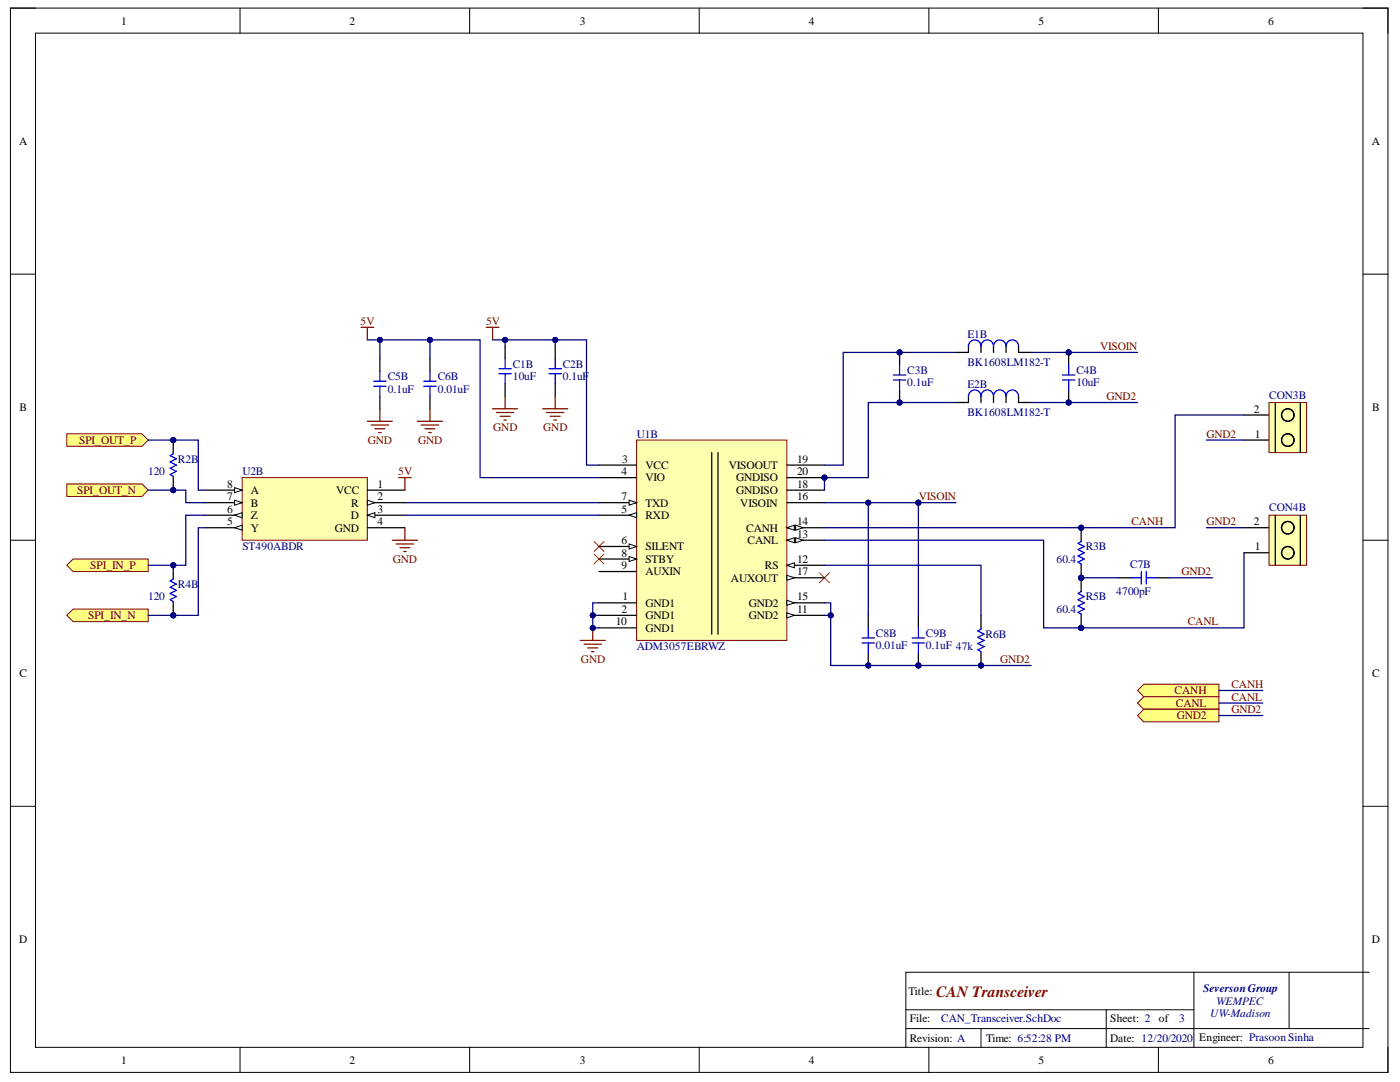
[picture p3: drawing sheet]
<svg xmlns="http://www.w3.org/2000/svg" width="279mm" height="216mm" viewBox="0 0 279 216" stroke-linecap="round" stroke-linejoin="round" font-family="sans-serif">
<defs><g id="words">
<text font-size="3.1" fill="#800000" x="186.8" y="198.8">CAN Transceiver</text>
<g font-size="2.3">
<text x="24.2" y="4.9">1</text>
<text x="69.8" y="4.9">2</text>
<text x="115.7" y="4.9">3</text>
<text x="161.4" y="4.9">4</text>
<text x="207.3" y="4.9">5</text>
<text x="253.1" y="4.9">6</text>
<text x="3.8" y="28.9">A</text>
<text x="273.8" y="28.9">A</text>
<text x="3.9" y="82">B</text>
<text x="250.2" y="82.3">2</text>
<text x="273.8" y="82">B</text>
<text x="250.4" y="87.3">1</text>
<text x="124.1" y="94.9">4</text>
<text x="124.1" y="92.3">3</text>
<text x="128.8" y="93.6">VCC</text>
<text x="145.5" y="93.6">VISOOUT</text>
<text x="159.1" y="92.3">19</text>
<text x="159.1" y="94.9">20</text>
<text x="45.3" y="97.3">8</text>
<text x="45.3" y="99.8">7</text>
<text x="50.1" y="98.6">A</text>
<text x="50.1" y="101.1">B</text>
<text x="67.1" y="98.6">VCC</text>
<text x="70.1" y="101.1">R</text>
<text x="75.4" y="97.3">1</text>
<text x="75.4" y="99.8">2</text>
<text x="124.1" y="99.8">7</text>
<text x="128.8" y="96">VIO</text>
<text x="128.8" y="101.1">TXD</text>
<text x="146.9" y="98.6">GNDISO</text>
<text x="146.9" y="96">GNDISO</text>
<text x="147.7" y="101.1">VISOIN</text>
<text x="159.1" y="99.8">16</text>
<text x="159.1" y="97.3">18</text>
<text x="45.3" y="102.3">6</text>
<text x="45.3" y="104.8">5</text>
<text x="50.1" y="103.6">Z</text>
<text x="50.1" y="106.1">Y</text>
<text x="66.8" y="106.1">GND</text>
<text x="70" y="103.6">D</text>
<text x="75.4" y="102.3">3</text>
<text x="75.4" y="104.8">4</text>
<text x="124.1" y="102.3">5</text>
<text x="128.8" y="103.6">RXD</text>
<text x="148.9" y="106.1">CANH</text>
<text x="159.1" y="107.3">13</text>
<text x="159.1" y="104.8">14</text>
<text x="250.2" y="104.8">2</text>
<text x="124.1" y="108.6">6</text>
<text x="124.1" y="111.1">8</text>
<text x="124.1" y="113.5">9</text>
<text x="128.8" y="109.8">SILENT</text>
<text x="128.8" y="112.4">STBY</text>
<text x="149.2" y="108.6">CANL</text>
<text x="152.6" y="113.5">RS</text>
<text x="159.1" y="112.4">12</text>
<text x="250.4" y="109.8">1</text>
<text x="124.2" y="119.8">1</text>
<text x="128.8" y="114.8">AUXIN</text>
<text x="145.9" y="116.1">AUXOUT</text>
<text x="159.1" y="119.8">15</text>
<text x="159.1" y="114.8">17</text>
<text x="122.9" y="124.8">10</text>
<text x="124.1" y="122.3">2</text>
<text x="128.8" y="121.1">GND1</text>
<text x="128.8" y="123.6">GND1</text>
<text x="149.4" y="123.6">GND2</text>
<text x="149.4" y="121.1">GND2</text>
<text x="159.1" y="122.3">11</text>
<text x="128.8" y="126.1">GND1</text>
<text x="3.9" y="135.1">C</text>
<text x="273.8" y="135.1">C</text>
<text x="3.8" y="188.2">D</text>
<text x="273.8" y="188.2">D</text>
<text x="181.3" y="198.5">Title:</text>
<text x="181.6" y="204">File:</text>
<text x="181.6" y="208">Revision: A</text>
<text x="196.8" y="208">Time: 6:52:28 PM</text>
<text x="221.6" y="208">Date: 12/20/2020</text>
<text x="221.6" y="204">Sheet: 2</text>
<text x="231.3" y="204">of</text>
<text x="239.3" y="207.7">Engineer: PrasoonSinha</text>
<text x="24.2" y="212.3">1</text>
<text x="69.8" y="212.3">2</text>
<text x="115.7" y="212.3">3</text>
<text x="161.4" y="212.3">4</text>
<text x="207.3" y="212.3">5</text>
<text x="253.1" y="212.3">6</text>
</g>
<g font-size="2.3" fill="#800000">
<text x="72" y="64.8">5V</text>
<text x="97" y="64.8">5V</text>
<text x="219.5" y="69.8">VISOIN</text>
<text x="220.8" y="79.8">GND2</text>
<text x="15.8" y="88.6">SPI_OUT_P</text>
<text x="73.4" y="88.6">GND</text>
<text x="83.5" y="88.6">GND</text>
<text x="98.4" y="86.1">GND</text>
<text x="108.4" y="86.1">GND</text>
<text x="240.8" y="87.3">GND2</text>
<text x="79.5" y="94.9">5V</text>
<text x="15.4" y="98.6">SPI_OUT_N</text>
<text x="183.3" y="99.8">VISOIN</text>
<text x="225.8" y="104.8">CANH</text>
<text x="240.8" y="104.8">GND2</text>
<text x="18" y="113.5">SPI_IN_P</text>
<text x="78.4" y="112.4">GND</text>
<text x="235.8" y="114.8">GND2</text>
<text x="17.6" y="123.6">SPI_IN_N</text>
<text x="237" y="124.8">CANL</text>
<text x="115.9" y="132.3">GND</text>
<text x="199.6" y="132.3">GND2</text>
<text x="245.8" y="137.3">CANH</text>
<text x="234.4" y="138.6">CANH</text>
<text x="234.7" y="141">CANL</text>
<text x="234.9" y="143.6">GND2</text>
<text x="245.8" y="139.8">CANL</text>
<text x="245.8" y="142.3">GND2</text>
</g>
<g font-size="2.3" fill="#000080">
<text x="193.1" y="67.4">E1B</text>
<text x="77.4" y="75.8">C5B</text>
<text x="87.4" y="75.8">C6B</text>
<text x="102.3" y="75.8">10uF</text>
<text x="102.3" y="73.4">C1B</text>
<text x="112.3" y="75.8">0.1uF</text>
<text x="112.3" y="73.4">C2B</text>
<text x="181.1" y="77.1">0.1uF</text>
<text x="181.1" y="74.6">C3B</text>
<text x="193.1" y="73.1">BK1608LM182-T</text>
<text x="193.1" y="77.4">E2B</text>
<text x="214.8" y="77.1">10uF</text>
<text x="214.8" y="74.6">C4B</text>
<text x="77.4" y="78.4">0.1uF</text>
<text x="87.4" y="78.4">0.01uF</text>
<text x="193.1" y="83.1">BK1608LM182-T</text>
<text x="253.3" y="79.6">CON3B</text>
<text x="127.1" y="87.3">U1B</text>
<text x="29.6" y="94.9">120</text>
<text x="35.5" y="92.3">R2B</text>
<text x="48.4" y="94.9">U2B</text>
<text x="253.3" y="102">CON4B</text>
<text x="48.4" y="109.8">ST490ABDR</text>
<text x="210.8" y="112.4">60.4</text>
<text x="216.7" y="109.8">R3B</text>
<text x="225.5" y="113.3">C7B</text>
<text x="29.6" y="119.8">120</text>
<text x="35.5" y="117.3">R4B</text>
<text x="216.7" y="119.8">R5B</text>
<text x="222.8" y="118.8">4700pF</text>
<text x="210.8" y="122.3">60.4</text>
<text x="127.1" y="129.8">ADM3057EBRWZ</text>
<text x="174.8" y="129.5">0.01uF</text>
<text x="174.8" y="127.1">C8B</text>
<text x="184.8" y="129.5">0.1uF 47k</text>
<text x="184.8" y="127.1">C9B</text>
<text x="196.7" y="127.3">R6B</text>
<text x="240.1" y="198">SeversonGroup</text>
<text x="241.5" y="203">UW-Madison</text>
<text x="242.8" y="200.5">WEMPEC</text>
<text x="187.8" y="204">CAN_Transceiver.SchDoc</text>
<text x="235.4" y="204">3</text>
</g>
</g></defs>
<path d="M2.1 1.6h274.9v212.4h-274.9z" fill="none" stroke="#000" stroke-width=".2"/>
<path d="M7.1 6.6h264.9v202.4h-264.9z" fill-rule="evenodd" fill="#fff"/>
<g fill="none" stroke="#000" stroke-width=".2">
<path d="M2.1 1.6h5M7.1 6.6h264.9v202.4h-264.9zM47.9 1.6v5M93.7 1.6v5M139.5 1.6v5M185.4 1.6v5M231.2 1.6v5M272 1.6h5v5M2.1 54.7h5M272 54.7h5M2.1 107.8h5M272 107.8h5"/>
<path d="M2.1 160.9h5M272 160.9h5M238.3 194v15M257.3 194v11.2M273.3 194h-92.5v15M47.9 209v5M93.7 209v5M139.5 209v5M180.8 201.5h57.5M180.8 205.2h92.5M185.4 209v5M195.8 205.2v3.8"/>
<path d="M220.8 201.5v7.5M231.2 209v5M277 209v5"/>
</g>
<path d="M248.3 87.8h5M248.3 82.8h5" fill="none" stroke="#000" stroke-width=".25"/>
<path d="M253.3 80.3h7.5v10h-7.5z" fill-rule="evenodd" fill="#ffffb0"/>
<path d="M253.3 80.3h7.5v10h-7.5z" fill="none" stroke="#800000" stroke-width=".2"/>
<g fill="none" stroke="#000" stroke-width=".25">
<path d="M254.5 80.3v10M259.5 80.3v10M248.3 110.3h5M248.3 105.3h5"/>
<circle cx="257" cy="87.8" r="1.25"/>
<circle cx="257" cy="82.8" r="1.25"/>
</g>
<path d="M253.3 102.8h7.5v10h-7.5z" fill-rule="evenodd" fill="#ffffb0"/>
<path d="M253.3 102.8h7.5v10h-7.5z" fill="none" stroke="#800000" stroke-width=".2"/>
<g fill="none" stroke="#000" stroke-width=".25">
<path d="M254.5 102.8v10M259.5 102.8v10"/>
<circle cx="257" cy="110.3" r="1.25"/>
<circle cx="257" cy="105.3" r="1.25"/>
</g>
<circle cx="215.8" cy="115.3" r=".5" fill="#000080"/>
<circle cx="215.8" cy="115.3" r=".5" fill="none" stroke="#000080" stroke-width=".2"/>
<circle cx="215.8" cy="105.3" r=".5" fill="#000080"/>
<circle cx="215.8" cy="105.3" r=".5" fill="none" stroke="#000080" stroke-width=".2"/>
<path d="M215.8 112.5v2.8" fill="none" stroke="#000" stroke-width=".25"/>
<circle cx="215.8" cy="115.3" r=".5" fill="#000080"/>
<circle cx="215.8" cy="115.3" r=".5" fill="none" stroke="#000080" stroke-width=".2"/>
<path d="M215.8 105.3v2.7" fill="none" stroke="#000" stroke-width=".25"/>
<circle cx="215.8" cy="105.3" r=".5" fill="#000080"/>
<circle cx="215.8" cy="105.3" r=".5" fill="none" stroke="#000080" stroke-width=".2"/>
<path d="M215.8 108l-.7 .4 1.3 .7-1.3 .6 1.3 .6-1.3 .6 1.3 .6-1.3 .7 .7 .3M225.8 115.3h2M227.8 114.1v2.4M228.8 114.1v2.4M228.8 115.3h2" fill="none" stroke="#00f" stroke-width=".25"/>
<path d="M223.3 115.3h2.5M230.8 115.3h2.5" fill="none" stroke="#000" stroke-width=".25"/>
<circle cx="215.8" cy="125.3" r=".5" fill="#000080"/>
<circle cx="215.8" cy="125.3" r=".5" fill="none" stroke="#000080" stroke-width=".2"/>
<circle cx="215.8" cy="115.3" r=".5" fill="#000080"/>
<circle cx="215.8" cy="115.3" r=".5" fill="none" stroke="#000080" stroke-width=".2"/>
<path d="M215.8 122.5v2.8" fill="none" stroke="#000" stroke-width=".25"/>
<circle cx="215.8" cy="125.3" r=".5" fill="#000080"/>
<circle cx="215.8" cy="125.3" r=".5" fill="none" stroke="#000080" stroke-width=".2"/>
<path d="M215.8 115.3v2.7" fill="none" stroke="#000" stroke-width=".25"/>
<circle cx="215.8" cy="115.3" r=".5" fill="#000080"/>
<circle cx="215.8" cy="115.3" r=".5" fill="none" stroke="#000080" stroke-width=".2"/>
<path d="M215.8 118l-.7 .4 1.3 .6-1.3 .7 1.3 .6-1.3 .6 1.3 .6-1.3 .7 .7 .3" fill="none" stroke="#00f" stroke-width=".25"/>
<path d="M48.3 95.3h25v12.5h-25z" fill-rule="evenodd" fill="#ffffb0"/>
<path d="M48.3 95.3h25v12.5h-25z" fill="none" stroke="#800000" stroke-width=".2"/>
<path d="M73.3 97.8h7.5M73.3 100.3h7.5" fill="none" stroke="#000" stroke-width=".25"/>
<path d="M73.3 99.8l1.5 .5-1.5 .5z" fill="#f8fcff"/>
<path d="M73.3 99.8l1.5 .5-1.5 .5z" fill="none" stroke="#000" stroke-width=".2"/>
<path d="M73.3 102.8h7.5" fill="none" stroke="#000" stroke-width=".25"/>
<path d="M73.3 102.8l1.5-.5v1z" fill="#f8fcff"/>
<path d="M73.3 102.8l1.5-.5v1z" fill="none" stroke="#000" stroke-width=".2"/>
<path d="M40.8 97.8h7.5M73.3 105.3h7.5" fill="none" stroke="#000" stroke-width=".25"/>
<path d="M46.8 97.3l1.5 .5-1.5 .5z" fill="#f8fcff"/>
<path d="M46.8 97.3l1.5 .5-1.5 .5z" fill="none" stroke="#000" stroke-width=".2"/>
<path d="M40.8 100.3h7.5" fill="none" stroke="#000" stroke-width=".25"/>
<path d="M46.8 99.8l1.5 .5-1.5 .5z" fill="#f8fcff"/>
<path d="M46.8 99.8l1.5 .5-1.5 .5z" fill="none" stroke="#000" stroke-width=".2"/>
<path d="M40.8 102.8h7.5" fill="none" stroke="#000" stroke-width=".25"/>
<path d="M46.8 102.8l1.5-.5v1z" fill="#f8fcff"/>
<path d="M46.8 102.8l1.5-.5v1z" fill="none" stroke="#000" stroke-width=".2"/>
<path d="M40.8 105.3h7.5" fill="none" stroke="#000" stroke-width=".25"/>
<path d="M46.8 105.3l1.5-.5v1z" fill="#f8fcff"/>
<path d="M46.8 105.3l1.5-.5v1z" fill="none" stroke="#000" stroke-width=".2"/>
<circle cx="179.5" cy="70.3" r=".5" fill="#000080"/>
<circle cx="179.5" cy="70.3" r=".5" fill="none" stroke="#000080" stroke-width=".2"/>
<circle cx="179.5" cy="80.3" r=".5" fill="#000080"/>
<circle cx="179.5" cy="80.3" r=".5" fill="none" stroke="#000080" stroke-width=".2"/>
<path d="M179.5 70.3v2.5" fill="none" stroke="#000" stroke-width=".25"/>
<circle cx="179.5" cy="70.3" r=".5" fill="#000080"/>
<circle cx="179.5" cy="70.3" r=".5" fill="none" stroke="#000080" stroke-width=".2"/>
<path d="M179.5 77.8v2.5" fill="none" stroke="#000" stroke-width=".25"/>
<circle cx="179.5" cy="80.3" r=".5" fill="#000080"/>
<circle cx="179.5" cy="80.3" r=".5" fill="none" stroke="#000080" stroke-width=".2"/>
<path d="M178.3 75.8h2.5M178.3 74.8h2.5M179.5 72.8v2M179.5 75.8v2M193.3 69.1a1.25 1.25 0 0 1 1.2-1.3 1.25 1.25 0 0 1 1.3 1.3 1.25 1.25 0 0 1 1.2-1.3 1.25 1.25 0 0 1 1.3 1.3 1.25 1.25 0 0 1 1.2-1.3 1.25 1.25 0 0 1 1.3 1.3 1.25 1.25 0 0 1 1.2-1.3 1.25 1.25 0 0 1 1.3 1.3M193.3 79.1a1.25 1.25 0 0 1 1.2-1.3 1.25 1.25 0 0 1 1.3 1.3 1.25 1.25 0 0 1 1.2-1.3 1.25 1.25 0 0 1 1.3 1.3 1.25 1.25 0 0 1 1.2-1.3 1.25 1.25 0 0 1 1.3 1.3 1.25 1.25 0 0 1 1.2-1.3 1.25 1.25 0 0 1 1.3 1.3" fill="none" stroke="#00f" stroke-width=".25"/>
<path d="M193.3 69.1v1.2h-2.5M193.3 79.1v1.2h-2.5M195.8 69.1v1.2M195.8 79.1v1.2M198.3 69.1v1.2M198.3 79.1v1.2M200.8 69.1v1.2M200.8 79.1v1.2M203.3 69.1v1.2h2.5M203.3 79.1v1.2h2.5" fill="none" stroke="#000" stroke-width=".25"/>
<circle cx="213.3" cy="70.3" r=".5" fill="#000080"/>
<circle cx="213.3" cy="70.3" r=".5" fill="none" stroke="#000080" stroke-width=".2"/>
<circle cx="213.3" cy="80.3" r=".5" fill="#000080"/>
<circle cx="213.3" cy="80.3" r=".5" fill="none" stroke="#000080" stroke-width=".2"/>
<path d="M213.3 70.3v2.5" fill="none" stroke="#000" stroke-width=".25"/>
<circle cx="213.3" cy="70.3" r=".5" fill="#000080"/>
<circle cx="213.3" cy="70.3" r=".5" fill="none" stroke="#000080" stroke-width=".2"/>
<path d="M213.3 77.8v2.5" fill="none" stroke="#000" stroke-width=".25"/>
<circle cx="213.3" cy="80.3" r=".5" fill="#000080"/>
<circle cx="213.3" cy="80.3" r=".5" fill="none" stroke="#000080" stroke-width=".2"/>
<path d="M212 75.8h2.5M212 74.8h2.5M213.3 72.8v2M213.3 75.8v2" fill="none" stroke="#00f" stroke-width=".25"/>
<path d="M163.5 114.3l2 2M165.5 114.3l-2 2" fill="none" stroke="#f00" stroke-width=".2"/>
<circle cx="183.3" cy="132.8" r=".5" fill="#000080"/>
<circle cx="183.3" cy="132.8" r=".5" fill="none" stroke="#000080" stroke-width=".2"/>
<path d="M183.3 122.8v2.5M183.3 130.3v2.5" fill="none" stroke="#000" stroke-width=".25"/>
<circle cx="183.3" cy="132.8" r=".5" fill="#000080"/>
<circle cx="183.3" cy="132.8" r=".5" fill="none" stroke="#000080" stroke-width=".2"/>
<path d="M182 128.3h2.5M182 127.3h2.5M183.3 125.3v2M183.3 128.3v2" fill="none" stroke="#00f" stroke-width=".25"/>
<circle cx="173.3" cy="132.8" r=".5" fill="#000080"/>
<circle cx="173.3" cy="132.8" r=".5" fill="none" stroke="#000080" stroke-width=".2"/>
<path d="M173.3 122.8v2.5M173.3 130.3v2.5" fill="none" stroke="#000" stroke-width=".25"/>
<circle cx="173.3" cy="132.8" r=".5" fill="#000080"/>
<circle cx="173.3" cy="132.8" r=".5" fill="none" stroke="#000080" stroke-width=".2"/>
<path d="M172 128.3h2.5M172 127.3h2.5M173.3 125.3v2M173.3 128.3v2" fill="none" stroke="#00f" stroke-width=".25"/>
<circle cx="195.8" cy="132.8" r=".5" fill="#000080"/>
<circle cx="195.8" cy="132.8" r=".5" fill="none" stroke="#000080" stroke-width=".2"/>
<path d="M195.8 130v2.8" fill="none" stroke="#000" stroke-width=".25"/>
<circle cx="195.8" cy="132.8" r=".5" fill="#000080"/>
<circle cx="195.8" cy="132.8" r=".5" fill="none" stroke="#000080" stroke-width=".2"/>
<path d="M195.8 122.8v2.7" fill="none" stroke="#000" stroke-width=".25"/>
<path d="M195.8 125.5l-.6 .4 1.2 .6-1.2 .7 1.2 .6-1.2 .6 1.2 .6-1.2 .7 .6 .3" fill="none" stroke="#00f" stroke-width=".25"/>
<path d="M118.6 108l1.9 2M118.6 110.5l1.9 2M120.5 108l-1.9 2M120.5 110.5l-1.9 2" fill="none" stroke="#f00" stroke-width=".2"/>
<path d="M115.8 127.8h5M116.5 128.5h3.5M117.3 129.3h2M118 130h.6M118.3 125.3v2.5" fill="none" stroke="#800000" stroke-width=".25"/>
<circle cx="118.3" cy="125.3" r=".5" fill="#000080"/>
<circle cx="118.3" cy="125.3" r=".5" fill="none" stroke="#000080" stroke-width=".2"/>
<path d="M13.3 96.6h15l1.3 1.2-1.3 1.3h-15z" fill-rule="evenodd" fill="#ffff80"/>
<path d="M13.3 96.6h15l1.3 1.2-1.3 1.3h-15z" fill="none" stroke="#800000" stroke-width=".2"/>
<path d="M13.3 86.6h15l1.3 1.2-1.3 1.3h-15z" fill-rule="evenodd" fill="#ffff80"/>
<path d="M13.3 86.6h15l1.3 1.2-1.3 1.3h-15z" fill="none" stroke="#800000" stroke-width=".2"/>
<path d="M78.3 107.8h5M79.1 108.5h3.5M79.8 109.3h2M80.6 110h.5M80.8 105.3v2.5" fill="none" stroke="#800000" stroke-width=".25"/>
<path d="M13.3 112.8l1.3-1.3h15v2.5h-15z" fill-rule="evenodd" fill="#ffff80"/>
<path d="M13.3 112.8l1.3-1.3h15v2.5h-15z" fill="none" stroke="#800000" stroke-width=".2"/>
<path d="M13.3 122.8l1.3-1.3h15v2.5h-15z" fill-rule="evenodd" fill="#ffff80"/>
<path d="M13.3 122.8l1.3-1.3h15v2.5h-15z" fill="none" stroke="#800000" stroke-width=".2"/>
<path d="M75.8 71.6v2.5M75.8 79.1v2.5M85.8 71.6v2.5M85.8 79.1v2.5M100.8 69.1v2.5M100.8 76.6v2.5M110.8 69.1v2.5M110.8 76.6v2.5" fill="none" stroke="#000" stroke-width=".25"/>
<g fill="none" stroke="#00f" stroke-width=".25">
<path d="M74.6 77.1h2.5M74.6 76.1h2.5M75.8 74.1v2M75.8 77.1v2M84.6 77.1h2.5M84.6 76.1h2.5M85.8 74.1v2M85.8 77.1v2M99.6 74.6h2.5M99.6 73.6h2.5M100.8 71.6v2M100.8 74.6v2"/>
<path d="M109.5 74.6h2.6M109.5 73.6h2.6M110.8 71.6v2M110.8 74.6v2"/>
</g>
<g fill="none" stroke="#800000" stroke-width=".25">
<path d="M72.1 65.3h2.5M73.3 65.3v2.5M97.1 65.3h2.5M98.3 65.3v2.5M100.8 79.1v2.5M110.8 79.1v2.5M73.3 84.1h5M74.1 84.8h3.5M74.8 85.6h2M75.6 86.3h.5M75.8 81.6v2.5M79.6 95.3h2.5"/>
<path d="M80.8 95.3v2.5M83.3 84.1h5M84.1 84.8h3.5M84.8 85.6h2M85.6 86.3h.5M85.8 81.6v2.5M98.3 81.6h5M99.1 82.3h3.5M99.8 83.1h2M100.6 83.8h.5M108.3 81.6h5M109.1 82.3h3.5"/>
<path d="M109.8 83.1h2M110.6 83.8h.5"/>
</g>
<circle cx="34.6" cy="122.8" r=".5" fill="#000080"/>
<circle cx="34.6" cy="122.8" r=".5" fill="none" stroke="#000080" stroke-width=".2"/>
<circle cx="34.6" cy="112.8" r=".5" fill="#000080"/>
<circle cx="34.6" cy="112.8" r=".5" fill="none" stroke="#000080" stroke-width=".2"/>
<path d="M34.6 120v2.8" fill="none" stroke="#000" stroke-width=".25"/>
<circle cx="34.6" cy="122.8" r=".5" fill="#000080"/>
<circle cx="34.6" cy="122.8" r=".5" fill="none" stroke="#000080" stroke-width=".2"/>
<path d="M34.6 112.8v2.7" fill="none" stroke="#000" stroke-width=".25"/>
<circle cx="34.6" cy="112.8" r=".5" fill="#000080"/>
<circle cx="34.6" cy="112.8" r=".5" fill="none" stroke="#000080" stroke-width=".2"/>
<path d="M34.6 115.5l-.7 .4 1.3 .6-1.3 .7 1.3 .6-1.3 .6 1.3 .6-1.3 .7 .7 .3" fill="none" stroke="#00f" stroke-width=".25"/>
<circle cx="34.6" cy="97.8" r=".5" fill="#000080"/>
<circle cx="34.6" cy="97.8" r=".5" fill="none" stroke="#000080" stroke-width=".2"/>
<circle cx="34.6" cy="87.8" r=".5" fill="#000080"/>
<circle cx="34.6" cy="87.8" r=".5" fill="none" stroke="#000080" stroke-width=".2"/>
<path d="M34.6 95.1v2.7" fill="none" stroke="#000" stroke-width=".25"/>
<circle cx="34.6" cy="97.8" r=".5" fill="#000080"/>
<circle cx="34.6" cy="97.8" r=".5" fill="none" stroke="#000080" stroke-width=".2"/>
<path d="M34.6 87.8v2.8" fill="none" stroke="#000" stroke-width=".25"/>
<circle cx="34.6" cy="87.8" r=".5" fill="#000080"/>
<circle cx="34.6" cy="87.8" r=".5" fill="none" stroke="#000080" stroke-width=".2"/>
<path d="M34.6 90.6l-.7 .3 1.3 .7-1.3 .6 1.3 .6-1.3 .6 1.3 .7-1.3 .6 .7 .4" fill="none" stroke="#00f" stroke-width=".25"/>
<path d="M227 137.8l1.3-1.3h15v2.5h-15z" fill-rule="evenodd" fill="#ffff80"/>
<path d="M227 137.8l1.3-1.3h15v2.5h-15z" fill="none" stroke="#800000" stroke-width=".2"/>
<path d="M227 140.3l1.3-1.3h15v2.5h-15z" fill-rule="evenodd" fill="#ffff80"/>
<path d="M227 140.3l1.3-1.3h15v2.5h-15z" fill="none" stroke="#800000" stroke-width=".2"/>
<circle cx="183.3" cy="100.3" r=".5" fill="#000080"/>
<circle cx="183.3" cy="100.3" r=".5" fill="none" stroke="#000080" stroke-width=".2"/>
<path d="M227 142.8l1.3-1.3h15v2.5h-15z" fill-rule="evenodd" fill="#ffff80"/>
<path d="M227 142.8l1.3-1.3h15v2.5h-15z" fill="none" stroke="#800000" stroke-width=".2"/>
<circle cx="164.5" cy="95.3" r=".5" fill="#000080"/>
<circle cx="164.5" cy="95.3" r=".5" fill="none" stroke="#000080" stroke-width=".2"/>
<path d="M127 87.8h30v40h-30z" fill-rule="evenodd" fill="#ffffb0"/>
<path d="M127 87.8h30v40h-30z" fill="none" stroke="#800000" stroke-width=".2"/>
<path d="M119.6 92.8h7.4M119.6 95.3h7.4M119.6 102.8h7.4M119.6 120.3h7.4M119.6 122.8h7.4" fill="none" stroke="#000" stroke-width=".25"/>
<path d="M125.5 102.8l1.5-.5v1z" fill="#f8fcff"/>
<path d="M125.5 102.8l1.5-.5v1z" fill="none" stroke="#000" stroke-width=".2"/>
<path d="M119.6 109h7.4" fill="none" stroke="#000" stroke-width=".25"/>
<path d="M125.5 108.5l1.5 .5-1.5 .5z" fill="#f8fcff"/>
<path d="M125.5 108.5l1.5 .5-1.5 .5z" fill="none" stroke="#000" stroke-width=".2"/>
<path d="M119.6 100.3h7.4" fill="none" stroke="#000" stroke-width=".25"/>
<path d="M125.5 99.8l1.5 .5-1.5 .5z" fill="#f8fcff"/>
<path d="M125.5 99.8l1.5 .5-1.5 .5z" fill="none" stroke="#000" stroke-width=".2"/>
<path d="M119.6 111.5h7.4" fill="none" stroke="#000" stroke-width=".25"/>
<path d="M125.5 111l1.5 .5-1.5 .5z" fill="#f8fcff"/>
<path d="M125.5 111l1.5 .5-1.5 .5z" fill="none" stroke="#000" stroke-width=".2"/>
<path d="M119.6 114h7.4M119.6 125.3h7.4M157 122.8h7.5" fill="none" stroke="#000" stroke-width=".25"/>
<path d="M157 122.3l1.5 .5-1.5 .5z" fill="#f8fcff"/>
<path d="M157 122.3l1.5 .5-1.5 .5z" fill="none" stroke="#000" stroke-width=".2"/>
<path d="M157 112.8h7.5" fill="none" stroke="#000" stroke-width=".25"/>
<path d="M157 112.8l1.5-.5v1z" fill="#f8fcff"/>
<path d="M157 112.8l1.5-.5v1z" fill="none" stroke="#000" stroke-width=".2"/>
<path d="M157 107.8h7.5" fill="none" stroke="#000" stroke-width=".25"/>
<path d="M157 107.8l1.5-.5v1z" fill="#f8fcff"/>
<path d="M157 107.8l1.5-.5v1z" fill="none" stroke="#000" stroke-width=".2"/>
<path d="M158.8 107.3l1.5 .5-1.5 .5z" fill="#f8fcff"/>
<path d="M158.8 107.3l1.5 .5-1.5 .5z" fill="none" stroke="#000" stroke-width=".2"/>
<path d="M157 105.3h7.5" fill="none" stroke="#000" stroke-width=".25"/>
<path d="M157 105.3l1.5-.5v1z" fill="#f8fcff"/>
<path d="M157 105.3l1.5-.5v1z" fill="none" stroke="#000" stroke-width=".2"/>
<path d="M158.8 104.8l1.5 .5-1.5 .5z" fill="#f8fcff"/>
<path d="M158.8 104.8l1.5 .5-1.5 .5z" fill="none" stroke="#000" stroke-width=".2"/>
<path d="M157 120.3h7.5" fill="none" stroke="#000" stroke-width=".25"/>
<path d="M157 119.8l1.5 .5-1.5 .5z" fill="#f8fcff"/>
<path d="M157 119.8l1.5 .5-1.5 .5z" fill="none" stroke="#000" stroke-width=".2"/>
<path d="M157 100.3h7.5M157 115.3h7.5" fill="none" stroke="#000" stroke-width=".25"/>
<path d="M157 114.8l1.5 .5-1.5 .5z" fill="#f8fcff"/>
<path d="M157 114.8l1.5 .5-1.5 .5z" fill="none" stroke="#000" stroke-width=".2"/>
<path d="M157 97.8h7.5M157 92.8h7.5M157 95.3h7.5" fill="none" stroke="#000" stroke-width=".25"/>
<circle cx="164.5" cy="95.3" r=".5" fill="#000080"/>
<circle cx="164.5" cy="95.3" r=".5" fill="none" stroke="#000080" stroke-width=".2"/>
<path d="M142 90.3v36.2M143.3 90.3v36.2" fill="none" stroke="#000" stroke-width=".25"/>
<path d="M173.3 100.3v22.5" fill="none" stroke="#000080" stroke-width=".25"/>
<circle cx="173.3" cy="100.3" r=".5" fill="#000080"/>
<circle cx="173.3" cy="100.3" r=".5" fill="none" stroke="#000080" stroke-width=".2"/>
<path d="M40.8 105.3h-1.2v17.5h-10" fill="none" stroke="#000080" stroke-width=".25"/>
<circle cx="34.6" cy="122.8" r=".5" fill="#000080"/>
<circle cx="34.6" cy="122.8" r=".5" fill="none" stroke="#000080" stroke-width=".2"/>
<path d="M40.8 102.8h-3.7v10h-7.5" fill="none" stroke="#000080" stroke-width=".25"/>
<circle cx="34.6" cy="112.8" r=".5" fill="#000080"/>
<circle cx="34.6" cy="112.8" r=".5" fill="none" stroke="#000080" stroke-width=".2"/>
<path d="M29.6 97.8h7.5v2.5h3.7" fill="none" stroke="#000080" stroke-width=".25"/>
<circle cx="34.6" cy="97.8" r=".5" fill="#000080"/>
<circle cx="34.6" cy="97.8" r=".5" fill="none" stroke="#000080" stroke-width=".2"/>
<path d="M29.6 87.8h10v10h1.2" fill="none" stroke="#000080" stroke-width=".25"/>
<circle cx="34.6" cy="87.8" r=".5" fill="#000080"/>
<circle cx="34.6" cy="87.8" r=".5" fill="none" stroke="#000080" stroke-width=".2"/>
<path d="M73.3 67.8h2.5" fill="none" stroke="#000080" stroke-width=".25"/>
<circle cx="75.8" cy="67.8" r=".5" fill="#000080"/>
<circle cx="75.8" cy="67.8" r=".5" fill="none" stroke="#000080" stroke-width=".2"/>
<path d="M75.8 71.6v-3.8h20v27.5h23.8" fill="none" stroke="#000080" stroke-width=".25"/>
<circle cx="85.8" cy="67.8" r=".5" fill="#000080"/>
<circle cx="85.8" cy="67.8" r=".5" fill="none" stroke="#000080" stroke-width=".2"/>
<circle cx="75.8" cy="67.8" r=".5" fill="#000080"/>
<circle cx="75.8" cy="67.8" r=".5" fill="none" stroke="#000080" stroke-width=".2"/>
<path d="M98.3 67.8h18.8v25h2.5M80.8 102.8h38.8M80.8 100.3h38.8" fill="none" stroke="#000080" stroke-width=".25"/>
<circle cx="110.8" cy="67.8" r=".5" fill="#000080"/>
<circle cx="110.8" cy="67.8" r=".5" fill="none" stroke="#000080" stroke-width=".2"/>
<circle cx="100.8" cy="67.8" r=".5" fill="#000080"/>
<circle cx="100.8" cy="67.8" r=".5" fill="none" stroke="#000080" stroke-width=".2"/>
<path d="M119.6 120.3h-1.3v5h1.3" fill="none" stroke="#000080" stroke-width=".25"/>
<circle cx="118.3" cy="125.3" r=".5" fill="#000080"/>
<circle cx="118.3" cy="125.3" r=".5" fill="none" stroke="#000080" stroke-width=".2"/>
<circle cx="118.3" cy="122.8" r=".5" fill="#000080"/>
<circle cx="118.3" cy="122.8" r=".5" fill="none" stroke="#000080" stroke-width=".2"/>
<path d="M118.3 122.8h1.3" fill="none" stroke="#000080" stroke-width=".25"/>
<circle cx="118.3" cy="122.8" r=".5" fill="#000080"/>
<circle cx="118.3" cy="122.8" r=".5" fill="none" stroke="#000080" stroke-width=".2"/>
<path d="M164.5 120.3h1.3v2.5h-1.3" fill="none" stroke="#000080" stroke-width=".25"/>
<circle cx="165.8" cy="122.8" r=".5" fill="#000080"/>
<circle cx="165.8" cy="122.8" r=".5" fill="none" stroke="#000080" stroke-width=".2"/>
<path d="M164.5 112.8h31.3v10M164.5 107.8h43.8v17.5h40v-15" fill="none" stroke="#000080" stroke-width=".25"/>
<circle cx="215.8" cy="125.3" r=".5" fill="#000080"/>
<circle cx="215.8" cy="125.3" r=".5" fill="none" stroke="#000080" stroke-width=".2"/>
<path d="M248.3 82.8h-13.8v22.5h-70" fill="none" stroke="#000080" stroke-width=".25"/>
<circle cx="215.8" cy="105.3" r=".5" fill="#000080"/>
<circle cx="215.8" cy="105.3" r=".5" fill="none" stroke="#000080" stroke-width=".2"/>
<path d="M164.5 100.3h26.3" fill="none" stroke="#000080" stroke-width=".25"/>
<circle cx="183.3" cy="100.3" r=".5" fill="#000080"/>
<circle cx="183.3" cy="100.3" r=".5" fill="none" stroke="#000080" stroke-width=".2"/>
<circle cx="173.3" cy="100.3" r=".5" fill="#000080"/>
<circle cx="173.3" cy="100.3" r=".5" fill="none" stroke="#000080" stroke-width=".2"/>
<path d="M190.8 80.3h-17.5v15h-8.8v2.5" fill="none" stroke="#000080" stroke-width=".25"/>
<circle cx="164.5" cy="95.3" r=".5" fill="#000080"/>
<circle cx="164.5" cy="95.3" r=".5" fill="none" stroke="#000080" stroke-width=".2"/>
<circle cx="179.5" cy="80.3" r=".5" fill="#000080"/>
<circle cx="179.5" cy="80.3" r=".5" fill="none" stroke="#000080" stroke-width=".2"/>
<path d="M190.8 70.3h-22.5v22.5h-3.8" fill="none" stroke="#000080" stroke-width=".25"/>
<circle cx="179.5" cy="70.3" r=".5" fill="#000080"/>
<circle cx="179.5" cy="70.3" r=".5" fill="none" stroke="#000080" stroke-width=".2"/>
<path d="M165.8 122.8v10h40" fill="none" stroke="#000080" stroke-width=".25"/>
<circle cx="165.8" cy="122.8" r=".5" fill="#000080"/>
<circle cx="165.8" cy="122.8" r=".5" fill="none" stroke="#000080" stroke-width=".2"/>
<circle cx="173.3" cy="132.8" r=".5" fill="#000080"/>
<circle cx="173.3" cy="132.8" r=".5" fill="none" stroke="#000080" stroke-width=".2"/>
<circle cx="183.3" cy="132.8" r=".5" fill="#000080"/>
<circle cx="183.3" cy="132.8" r=".5" fill="none" stroke="#000080" stroke-width=".2"/>
<circle cx="195.8" cy="132.8" r=".5" fill="#000080"/>
<circle cx="195.8" cy="132.8" r=".5" fill="none" stroke="#000080" stroke-width=".2"/>
<path d="M205.8 80.3h21.2" fill="none" stroke="#000080" stroke-width=".25"/>
<circle cx="213.3" cy="80.3" r=".5" fill="#000080"/>
<circle cx="213.3" cy="80.3" r=".5" fill="none" stroke="#000080" stroke-width=".2"/>
<path d="M205.8 70.3h21.2" fill="none" stroke="#000080" stroke-width=".25"/>
<circle cx="213.3" cy="70.3" r=".5" fill="#000080"/>
<circle cx="213.3" cy="70.3" r=".5" fill="none" stroke="#000080" stroke-width=".2"/>
<path d="M215.8 115.3h7.5" fill="none" stroke="#000080" stroke-width=".25"/>
<circle cx="215.8" cy="115.3" r=".5" fill="#000080"/>
<circle cx="215.8" cy="115.3" r=".5" fill="none" stroke="#000080" stroke-width=".2"/>
<path d="M85.8 67.8v3.8M240.8 87.8h7.5M233.3 115.3h8.7M240.8 105.3h7.5M243.3 137.8h8.7M243.3 142.8h8.7M243.3 140.3h8.7" fill="none" stroke="#000080" stroke-width=".25"/>
<circle cx="85.8" cy="67.8" r=".5" fill="#000080"/>
<circle cx="85.8" cy="67.8" r=".5" fill="none" stroke="#000080" stroke-width=".2"/>
<path d="M100.8 67.8v1.3" fill="none" stroke="#000080" stroke-width=".25"/>
<circle cx="100.8" cy="67.8" r=".5" fill="#000080"/>
<circle cx="100.8" cy="67.8" r=".5" fill="none" stroke="#000080" stroke-width=".2"/>
<path d="M110.8 67.8v1.3" fill="none" stroke="#000080" stroke-width=".25"/>
<circle cx="110.8" cy="67.8" r=".5" fill="#000080"/>
<circle cx="110.8" cy="67.8" r=".5" fill="none" stroke="#000080" stroke-width=".2"/>
<path d="M183.3 100.3v22.5" fill="none" stroke="#000080" stroke-width=".25"/>
<circle cx="183.3" cy="100.3" r=".5" fill="#000080"/>
<circle cx="183.3" cy="100.3" r=".5" fill="none" stroke="#000080" stroke-width=".2"/>
<use href="#words"/>
</svg>
